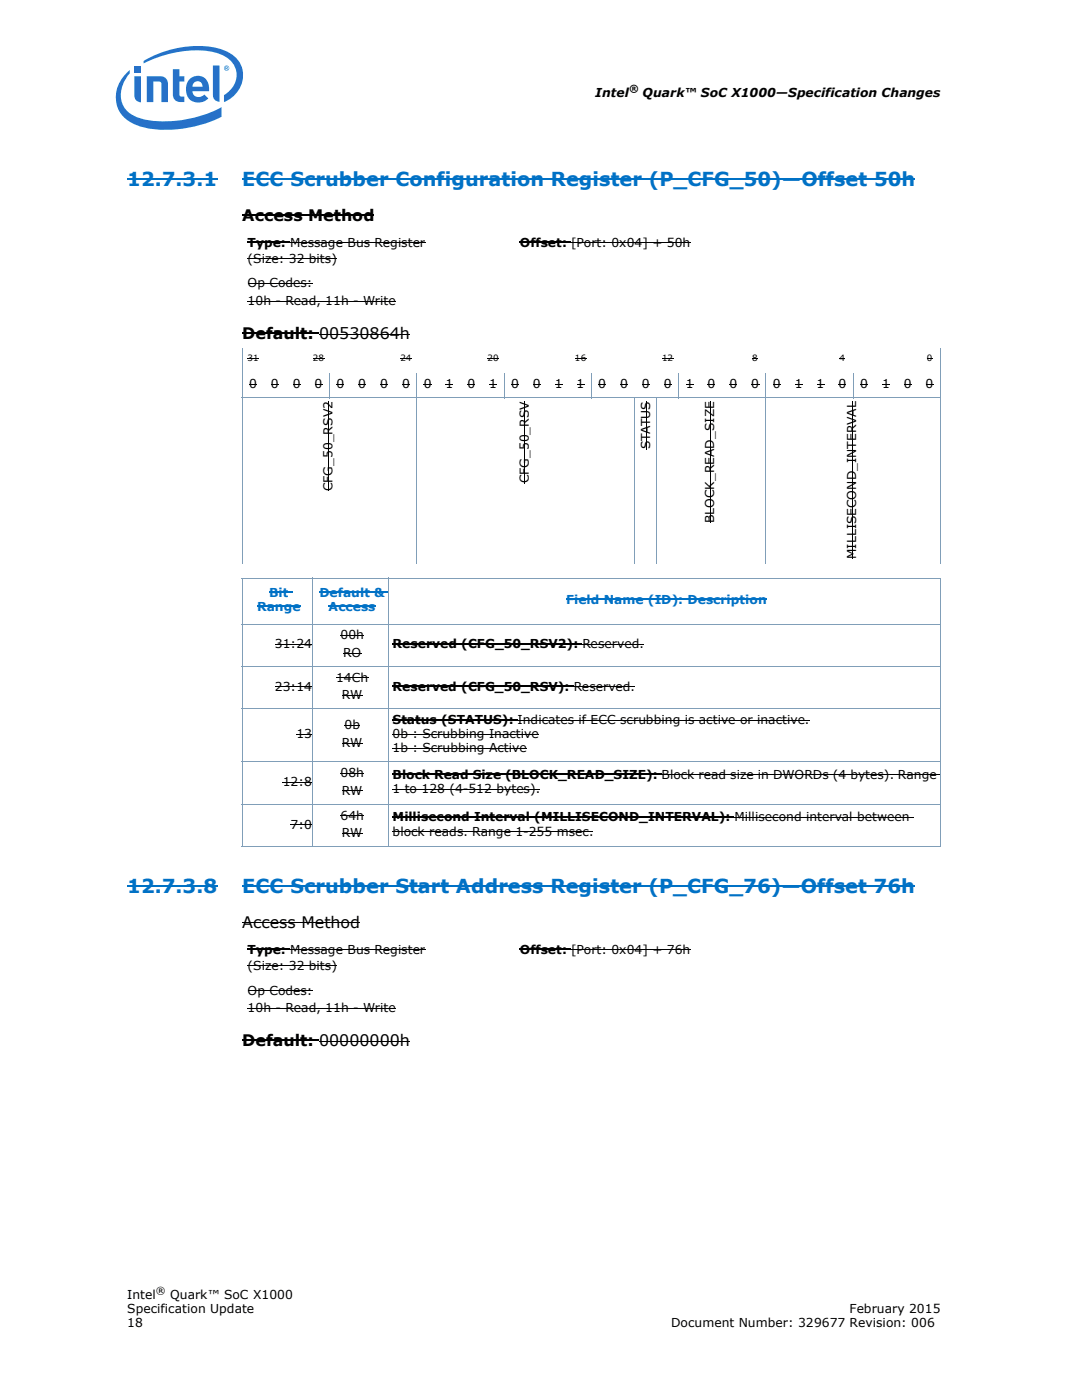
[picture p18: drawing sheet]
<svg xmlns="http://www.w3.org/2000/svg" width="216mm" height="279mm" viewBox="0 0 216 279" stroke-linecap="round" stroke-linejoin="round" font-family="sans-serif">
<defs><g id="words">
<g font-size="3.9" fill="#0071c5">
<text x="25.4" y="37.2">12.7.3.1</text>
<text x="48.3" y="37.2">ECC Scrubber Configuration Register (P_CFG_50)—Offset 50h</text>
<text x="25.4" y="178.3">12.7.3.8</text>
<text x="48.3" y="178.3">ECC Scrubber Start Address Register (P_CFG_76)—Offset 76h</text>
</g>
<g font-size="3.2">
<text x="48.3" y="44.1">Access Method</text>
<text x="48.3" y="67.7">Default: 00530864h</text>
<text x="48.3" y="185.2">Access Method</text>
<text x="48.3" y="208.8">Default: 00000000h</text>
</g>
<g font-size="2.5">
<text x="118.8" y="19.3">Intel</text>
<text x="128.2" y="19.3">Quark™ SoC X1000—Specification Changes</text>
<text x="49.4" y="49.3">Type: Message Bus Register</text>
<text x="49.4" y="52.5">(Size: 32 bits)</text>
<text x="103.7" y="49.3">Offset: [Port: 0x04] + 50h</text>
<text x="49.4" y="57.4">Op Codes:</text>
<text x="49.4" y="60.9">10h - Read, 11h - Write</text>
<text x="49.7" y="77.5">0</text>
<text x="54.1" y="77.5">0</text>
<text x="58.4" y="77.5">0</text>
<text x="62.8" y="77.5">0</text>
<text x="67.1" y="77.5">0</text>
<text x="71.5" y="77.5">0</text>
<text x="75.9" y="77.5">0</text>
<text x="80.2" y="77.5">0</text>
<text x="84.5" y="77.5">0</text>
<text x="88.9" y="77.5">1</text>
<text x="93.3" y="77.5">0</text>
<text x="97.6" y="77.5">1</text>
<text x="102" y="77.5">0</text>
<text x="106.3" y="77.5">0</text>
<text x="110.7" y="77.5">1</text>
<text x="115.1" y="77.5">1</text>
<text x="119.4" y="77.5">0</text>
<text x="123.7" y="77.5">0</text>
<text x="128.1" y="77.5">0</text>
<text x="132.5" y="77.5">0</text>
<text x="136.8" y="77.5">1</text>
<text x="141.2" y="77.5">0</text>
<text x="145.5" y="77.5">0</text>
<text x="149.9" y="77.5">0</text>
<text x="154.2" y="77.5">0</text>
<text x="158.6" y="77.5">1</text>
<text x="162.9" y="77.5">1</text>
<text x="167.3" y="77.5">0</text>
<text x="171.7" y="77.5">0</text>
<text x="176" y="77.5">1</text>
<text x="180.4" y="77.5">0</text>
<text x="184.7" y="77.5">0</text>
<text x="129.8" y="89.7" transform="rotate(-90 129.8 89.7)">STATUS</text>
<text x="66.3" y="98" transform="rotate(-90 66.3 98)">CFG_50_RSV2</text>
<text x="105.5" y="96.5" transform="rotate(-90 105.5 96.5)">CFG_50_RSV</text>
<text x="142.5" y="104.4" transform="rotate(-90 142.5 104.4)">BLOCK_READ_SIZE</text>
<text x="170.9" y="111.5" transform="rotate(-90 170.9 111.5)">MILLISECOND_INTERVAL</text>
<text x="54.9" y="129.4">31:24</text>
<text x="67.9" y="127.6">00h</text>
<text x="68.5" y="131.1">RO</text>
<text x="78.3" y="129.4">Reserved (CFG_50_RSV2): Reserved.</text>
<text x="54.9" y="137.8">23:14</text>
<text x="67.1" y="136.1">14Ch</text>
<text x="78.3" y="137.8">Reserved (CFG_50_RSV): Reserved.</text>
<text x="68.2" y="139.6">RW</text>
<text x="59.1" y="147.4">13</text>
<text x="68.2" y="149.1">RW</text>
<text x="68.7" y="145.6">0b</text>
<text x="78.3" y="144.5">Status (STATUS): Indicates if ECC scrubbing is active or inactive.</text>
<text x="78.3" y="147.4">0b : Scrubbing Inactive</text>
<text x="67.9" y="155.1">08h</text>
<text x="78.3" y="150.2">1b : Scrubbing Active</text>
<text x="78.3" y="155.4">Block Read Size (BLOCK_READ_SIZE): Block read size in DWORDs (4 bytes). Range</text>
<text x="56.4" y="156.9">12:8</text>
<text x="68.2" y="158.6">RW</text>
<text x="78.3" y="158.3">1 to 128 (4-512 bytes).</text>
<text x="58" y="165.4">7:0</text>
<text x="67.9" y="163.6">64h</text>
<text x="68.2" y="167.1">RW</text>
<text x="78.3" y="163.9">Millisecond Interval (MILLISECOND_INTERVAL): Millisecond interval between</text>
<text x="78.3" y="166.8">block reads. Range 1-255 msec.</text>
<text x="49.4" y="190.4">Type: Message Bus Register</text>
<text x="103.7" y="190.4">Offset: [Port: 0x04] + 76h</text>
<text x="49.4" y="193.5">(Size: 32 bits)</text>
<text x="49.4" y="198.5">Op Codes:</text>
<text x="49.4" y="202">10h - Read, 11h - Write</text>
<text x="25.4" y="259.2">Intel</text>
<text x="25.4" y="262">Specification Update</text>
<text x="34" y="259.2">Quark™ SoC X1000</text>
<text x="169.5" y="262">February 2015</text>
<text x="25.4" y="264.8">18</text>
<text x="133.9" y="264.8">Document Number: 329677 Revision: 006</text>
</g>
<g font-size="2.5" fill="#0071c5">
<text x="53.7" y="119.1">Bit</text>
<text x="63.8" y="119.1">Default &amp;</text>
<text x="51.3" y="122">Range</text>
<text x="65.6" y="122">Access</text>
<text x="113" y="120.5">Field Name (ID): Description</text>
</g>
<g font-size="1.9">
<text x="125.5" y="18.3">®</text>
<text x="31.1" y="258.2">®</text>
</g>
<g font-size="1.7">
<text x="49.4" y="72.1">31</text>
<text x="62.4" y="72.1">28</text>
<text x="79.9" y="72.1">24</text>
<text x="97.3" y="72.1">20</text>
<text x="114.7" y="72.1">16</text>
<text x="132.1" y="72.1">12</text>
<text x="150.1" y="72.1">8</text>
<text x="167.5" y="72.1">4</text>
<text x="185" y="72.1">0</text>
</g>
</g></defs>
<g fill="#2671c8">
<path d="M42.5 13.1h1.3v7.2a1.29 1.29 0 0 1-1.3-1.4z"/>
<path d="M26.8 15.2h1.3v5.2a1.29 1.29 0 0 1-1.3-1.4z"/>
<path d="M26.8 13.3h1.3v1.2h-1.3z"/>
<path d="M34.5 13.8h1.3v1.4h1v1.1h-1v2.8l.2 .1 .8 .1v1.1a1.79 1.79 0 0 1-2.3-1.1z"/>
<path d="M29.3 15.2h2.7a1.42 1.42 0 0 1 1.5 1.6v3.6h-1.3v-3.6l-.2-.5h-.3h-1.1v4.1h-1.3z"/>
<path d="M25.2 14.6a6.1 6.1 0 0 0-1.9 6.3 6.1 6.1 0 0 0 4.9 4.4 24.2 24.2 0 0 0 16-2v-1.9a23.6 23.6 0 0 1-16.1 2.2 5 5 0 0 1-3-7.9l.8-1v-.7zM28.6 12.2v.5a22.7 22.7 0 0 1 13.7-2.4 5.4 5.4 0 0 1 4.9 4 4.7 4.7 0 0 1-2.5 4.7v1.4a5.6 5.6 0 0 0 2.8-8.4 9.2 9.2 0 0 0-6.7-2.8 21.6 21.6 0 0 0-12.2 3z"/>
<path d="M38 15.6a2.28 2.28 0 0 1 2.6-.2 2.28 2.28 0 0 1 1.1 2.3v.5h-3.3a1.3 1.3 0 0 0 1 1.2 1.3 1.3 0 0 0 1.4-.5l.8 .7a2.6 2.6 0 0 1-3.2 .5 2.6 2.6 0 0 1-1.2-3l.2-.6zM38.7 16.5l-.3 .8h2a1 1 0 0 0-.6-1 1 1 0 0 0-1.1 .2z"/>
<path d="M44.7 13.6a.52 .52 0 0 1 1 0 .52 .52 0 0 1-1 0zM44.8 13.6a.45 .45 0 0 0 .9 0 .45 .45 0 0 0-.9 0zM45 13.3h.4l.1 .6-.3-.2-.2 .2zM45.1 13.4v.2l.2-.1v-.1z"/>
</g>
<path d="M25.4 35.8h18M48.3 35.8h134.3M25.4 176.8h18M48.3 176.8h134.3" fill="none" stroke="#0071c5" stroke-width=".38"/>
<path d="M48.3 42.9h26.4M48.3 66.5h15.4M48.3 207.6h15.4" fill="none" stroke="#000" stroke-width=".34"/>
<g fill="none" stroke="#000" stroke-width=".2">
<path d="M49.4 51.7h17.8M49.4 56.6h13M57.9 48.5h27M114 48.5h23.8M49.4 60.1h29.6M49.4 71.5h2.2M62.4 71.5h2.3M63.7 66.7h18.1M79.9 71.5h2.2M97.3 71.5h2.2M114.7 71.5h2.3M132.1 71.5h2.3"/>
<path d="M65.6 80.1v17.9M104.8 80.1v16.4M129 80.1v9.6M141.8 80.1v24.3M170.1 80.1v31.4M54.9 128.6h7.4M54.9 137.1h7.4M67.1 135.3h6.4M67.9 126.8h4.7M68.2 138.8h4.1M68.5 130.3h3.6M114.5 137.1h12.2"/>
<path d="M116.2 128.6h12.3M56.4 156.1h5.9M59.1 146.6h3.2M67.9 154.3h4.7M68.2 148.3h4.1M68.2 157.8h4.1M68.7 144.8h3.1M78.3 146.6h29.2M78.3 149.4h26.8M78.3 157.5h29.4M103.3 143.7h58.2M132 154.7h55.7"/>
<path d="M58 164.6h4.3M67.9 162.8h4.7M68.2 166.3h4.1M78.3 166h40.1M146.6 163.1h35.8M48.3 184.1h23.5M49.4 192.8h17.8M49.4 197.7h13M57.9 189.6h27M114 189.6h23.8M49.4 201.2h29.6M63.7 207.8h18.1"/>
</g>
<path d="M49.4 48.3h8.5M103.7 48.3h10.3M78.3 128.4h37.9M78.3 136.9h36.2M78.3 143.6h25M78.3 154.5h53.7M78.3 163h68.3M49.4 189.4h8.5M103.7 189.4h10.3" fill="none" stroke="#000" stroke-width=".25"/>
<g fill="#000">
<path d="M49.7 76.6h1.6v.1h-1.6zM54.1 76.6h1.5v.1h-1.5zM58.4 76.6h1.6v.1h-1.6zM62.8 76.6h1.5v.1h-1.5zM67.1 76.6h1.6v.1h-1.6zM71.5 76.6h1.6v.1h-1.6zM75.9 76.6h1.5v.1h-1.5zM80.2 76.6h1.6v.1h-1.6zM84.5 76.6h1.6v.1h-1.6zM88.9 76.6h1.6v.1h-1.6zM93.3 76.6h1.5v.1h-1.5zM97.6 76.6h1.6v.1h-1.6z"/>
<path d="M102 76.6h1.5v.1h-1.5zM106.3 76.6h1.6v.1h-1.6zM110.7 76.6h1.6v.1h-1.6zM115.1 76.6h1.5v.1h-1.5zM119.4 76.6h1.5v.1h-1.5zM123.7 76.6h1.6v.1h-1.6zM128.1 76.6h1.6v.1h-1.6zM132.5 76.6h1.5v.1h-1.5zM136.8 76.6h1.6v.1h-1.6zM141.2 76.6h1.5v.1h-1.5zM145.5 76.6h1.6v.1h-1.6zM149.9 76.6h1.6v.1h-1.6z"/>
<path d="M150.1 71.5h1.1zM154.2 76.6h1.6v.1h-1.6zM158.6 76.6h1.5v.1h-1.5zM162.9 76.6h1.6v.1h-1.6zM167.3 76.6h1.6v.1h-1.6zM167.5 71.5h1.2zM171.7 76.6h1.5v.1h-1.5zM176 76.6h1.6v.1h-1.6zM180.4 76.6h1.5v.1h-1.5zM184.7 76.6h1.6v.1h-1.6zM185 71.5h1.1z"/>
</g>
<path d="M53.7 118.2h4.7M63.8 118.2h13.8M113 119.6h40M51.3 121h8.7M65.6 121h9.4" fill="none" stroke="#0071c5" stroke-width=".25"/>
<g fill="none" stroke="#809eb8" stroke-width=".2">
<path d="M48.3 79.4h139.4M48.3 69.5v43M65.7 74.4v5.1M83.2 74.4v38.1M100.6 74.4v5.1M118 74.4v5.1M126.7 79.3v33.2M131.1 79.3v33.2M135.4 74.4v5.1M152.8 74.4v38.1M170.3 74.4v5.1M187.7 69.5v43"/>
<path d="M48.3 115.4h139.4M48.3 115.4v53.5M62.3 115.3v53.8M77.6 115.3v53.8M187.7 115.4v53.5M48.3 124.5h139.4M48.3 133h139.4M48.3 141.5h139.4M48.3 152.1h139.4M48.3 160.5h139.4M48.3 169h139.4"/>
</g>
<use href="#words"/>
</svg>
